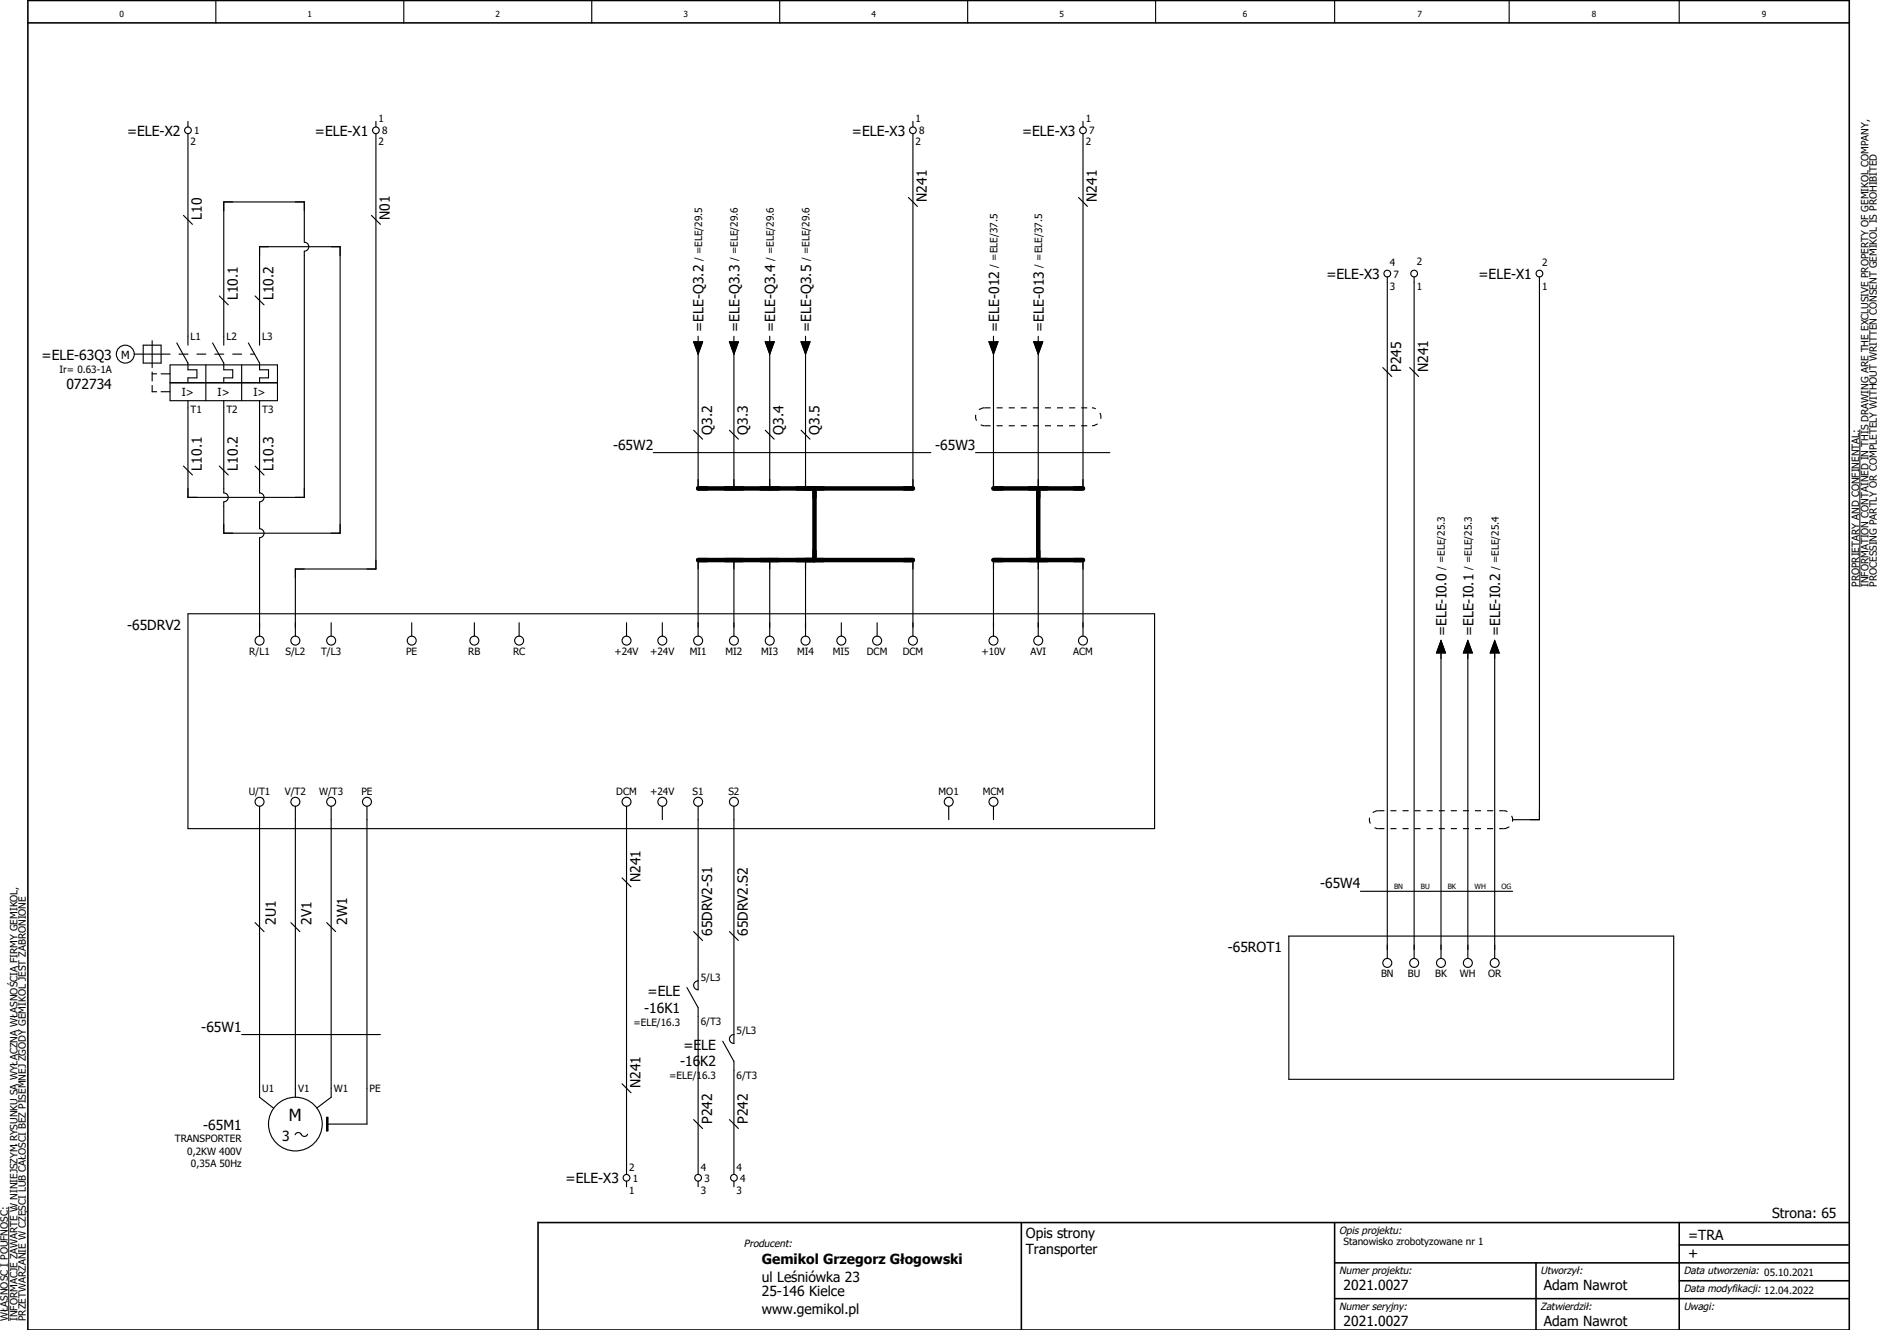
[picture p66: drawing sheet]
<svg xmlns="http://www.w3.org/2000/svg" width="594mm" height="420mm" viewBox="0 0 594 420" stroke-linecap="round" stroke-linejoin="round" font-family="sans-serif">
<defs><g id="words">
<text font-size="5.3" x="91.3" y="354">M</text>
<g font-size="4.4">
<text x="40.1" y="42.9">=ELE-X2</text>
<text x="99.5" y="42.9">=ELE-X1</text>
<text x="269.2" y="42.9">=ELE-X3</text>
<text x="323" y="42.9">=ELE-X3</text>
<text x="292.9" y="63.8" transform="rotate(-90 292.9 63.8)">N241</text>
<text x="346.6" y="63.8" transform="rotate(-90 346.6 63.8)">N241</text>
<text x="63.8" y="69.5" transform="rotate(-90 63.8 69.5)">L10</text>
<text x="123.2" y="69.5" transform="rotate(-90 123.2 69.5)">N01</text>
<text x="419.1" y="88.2">=ELE-X3</text>
<text x="467.2" y="88.2">=ELE-X1</text>
<text x="75.1" y="94.9" transform="rotate(-90 75.1 94.9)">L10.1</text>
<text x="86.4" y="94.9" transform="rotate(-90 86.4 94.9)">L10.2</text>
<text x="222.4" y="104.8" transform="rotate(-90 222.4 104.8)">=ELE-Q3.2</text>
<text x="233.7" y="104.8" transform="rotate(-90 233.7 104.8)">=ELE-Q3.3</text>
<text x="245" y="104.8" transform="rotate(-90 245 104.8)">=ELE-Q3.4</text>
<text x="256.3" y="104.8" transform="rotate(-90 256.3 104.8)">=ELE-Q3.5</text>
<text x="315.7" y="104.8" transform="rotate(-90 315.7 104.8)">=ELE-012</text>
<text x="329.8" y="104.8" transform="rotate(-90 329.8 104.8)">=ELE-013</text>
<text x="13.1" y="113.6">=ELE-63Q3</text>
<text x="442.8" y="117.5" transform="rotate(-90 442.8 117.5)">P245</text>
<text x="451.3" y="117.5" transform="rotate(-90 451.3 117.5)">N241</text>
<text x="21" y="122.7">072734</text>
<text x="225" y="137.3" transform="rotate(-90 225 137.3)">Q3.2</text>
<text x="236.3" y="137.3" transform="rotate(-90 236.3 137.3)">Q3.3</text>
<text x="247.6" y="137.3" transform="rotate(-90 247.6 137.3)">Q3.4</text>
<text x="258.9" y="137.3" transform="rotate(-90 258.9 137.3)">Q3.5</text>
<text x="193.7" y="142.1">-65W2</text>
<text x="295.5" y="142.1">-65W3</text>
<text x="63.8" y="148.6" transform="rotate(-90 63.8 148.6)">L10.1</text>
<text x="75.1" y="148.6" transform="rotate(-90 75.1 148.6)">L10.2</text>
<text x="86.4" y="148.6" transform="rotate(-90 86.4 148.6)">L10.3</text>
<text x="40.2" y="199">-65DRV2</text>
<text x="457.1" y="201" transform="rotate(-90 457.1 201)">=ELE-I0.0</text>
<text x="465.6" y="201" transform="rotate(-90 465.6 201)">=ELE-I0.1</text>
<text x="474.1" y="201" transform="rotate(-90 474.1 201)">=ELE-I0.2</text>
<text x="202.4" y="278.7" transform="rotate(-90 202.4 278.7)">N241</text>
<text x="417.2" y="280.7">-65W4</text>
<text x="87.1" y="292.2" transform="rotate(-90 87.1 292.2)">2U1</text>
<text x="98.4" y="292.2" transform="rotate(-90 98.4 292.2)">2V1</text>
<text x="109.7" y="292.2" transform="rotate(-90 109.7 292.2)">2W1</text>
<text x="225" y="295.7" transform="rotate(-90 225 295.7)">65DRV2-S1</text>
<text x="236.3" y="295.7" transform="rotate(-90 236.3 295.7)">65DRV2.S2</text>
<text x="388" y="300.8">-65ROT1</text>
<text x="204.6" y="314.6">=ELE</text>
<text x="203.6" y="319.9">-16K1</text>
<text x="63.6" y="325.9">-65W1</text>
<text x="216" y="331.6">=ELE</text>
<text x="214.9" y="336.9">-16K2</text>
<text x="202.4" y="343.8" transform="rotate(-90 202.4 343.8)">N241</text>
<text x="64.2" y="356.9">-65M1</text>
<text x="225" y="355.1" transform="rotate(-90 225 355.1)">P242</text>
<text x="236.3" y="355.1" transform="rotate(-90 236.3 355.1)">P242</text>
<text x="89.1" y="360.4">3</text>
<text x="178.7" y="373.8">=ELE-X3</text>
<text x="560" y="384.8">Strona: 65</text>
<text x="324.2" y="391">Opis strony</text>
<text x="533.5" y="391.9">=TRA</text>
<text x="240.7" y="399.5">Gemikol Grzegorz Głogowski</text>
<text x="324.2" y="396.3">Transporter</text>
<text x="533.5" y="397.5">+</text>
<text x="240.7" y="405.1">ul Leśniówka 23</text>
<text x="424.6" y="407.4">2021.0027</text>
<text x="487.9" y="407.4">Adam Nawrot</text>
<text x="240.7" y="409.4">25-146 Kielce</text>
<text x="240.7" y="415">www.gemikol.pl</text>
<text x="424.6" y="418.7">2021.0027</text>
<text x="487.9" y="418.7">Adam Nawrot</text>
</g>
<g font-size="3.5">
<text x="38.2" y="113.3">M</text>
<text x="57.5" y="125.2">I&gt;</text>
<text x="68.8" y="125.2">I&gt;</text>
<text x="80.1" y="125.2">I&gt;</text>
</g>
<g font-size="3.2">
<text x="119.6" y="38.5">1</text>
<text x="289.3" y="38.5">1</text>
<text x="343.1" y="38.5">1</text>
<text x="60.2" y="46">2</text>
<text x="61.4" y="42.4">1</text>
<text x="119.6" y="46">2</text>
<text x="120.8" y="42.4">8</text>
<text x="289.3" y="46">2</text>
<text x="290.5" y="42.4">8</text>
<text x="343.1" y="46">2</text>
<text x="344.2" y="42.4">7</text>
<text x="221.9" y="82.6" transform="rotate(-90 221.9 82.6)">/ =ELE/29.5</text>
<text x="233.2" y="82.6" transform="rotate(-90 233.2 82.6)">/ =ELE/29.6</text>
<text x="244.5" y="82.6" transform="rotate(-90 244.5 82.6)">/ =ELE/29.6</text>
<text x="255.8" y="82.6" transform="rotate(-90 255.8 82.6)">/ =ELE/29.6</text>
<text x="447.7" y="83.8">2</text>
<text x="315.2" y="84.6" transform="rotate(-90 315.2 84.6)">/ =ELE/37.5</text>
<text x="329.3" y="84.6" transform="rotate(-90 329.3 84.6)">/ =ELE/37.5</text>
<text x="439.2" y="84.1">4</text>
<text x="440.4" y="87.7">7</text>
<text x="487.3" y="84.1">2</text>
<text x="439.2" y="91.6">3</text>
<text x="447.7" y="91.6">1</text>
<text x="487.3" y="91.6">1</text>
<text x="60.2" y="107.5">L1</text>
<text x="71.6" y="107.5">L2</text>
<text x="82.9" y="107.5">L3</text>
<text x="18.8" y="117.7">Ir= 0.63-1A</text>
<text x="60.2" y="130.6">T1</text>
<text x="71.6" y="130.6">T2</text>
<text x="82.9" y="130.6">T3</text>
<text x="456.6" y="180.2" transform="rotate(-90 456.6 180.2)">/ =ELE/25.3</text>
<text x="465.1" y="180.2" transform="rotate(-90 465.1 180.2)">/ =ELE/25.3</text>
<text x="473.6" y="180.2" transform="rotate(-90 473.6 180.2)">/ =ELE/25.4</text>
<text x="587.5" y="185.4" transform="rotate(-90 587.5 185.4)">PROPRIETARY AND CONFINENTAL:</text>
<text x="590.4" y="185.4" transform="rotate(-90 590.4 185.4)">INFORMATION CONTAINED IN THIS DRAWING ARE THE EXCLUSIVE PROPERTY OF GEMIKOL COMPANY,</text>
<text x="593.1" y="185.4" transform="rotate(-90 593.1 185.4)">PROCESSING PARTLY OR COMPLETELY WITHOUT WRITTEN CONSENT GEMIKOL IS PROHIBITED</text>
<text x="78.8" y="207">R/L1</text>
<text x="90.2" y="207">S/L2</text>
<text x="101.5" y="207">T/L3</text>
<text x="128.3" y="207">PE</text>
<text x="148" y="207">RB</text>
<text x="162.1" y="207">RC</text>
<text x="194.2" y="207">+24V</text>
<text x="205.5" y="207">+24V</text>
<text x="217.9" y="207">MI1</text>
<text x="229.2" y="207">MI2</text>
<text x="240.6" y="207">MI3</text>
<text x="251.9" y="207">MI4</text>
<text x="263.2" y="207">MI5</text>
<text x="273.9" y="207">DCM</text>
<text x="285.2" y="207">DCM</text>
<text x="310.1" y="207">+10V</text>
<text x="325.6" y="207">AVI</text>
<text x="339.1" y="207">ACM</text>
<text x="78.6" y="251.2">U/T1</text>
<text x="90" y="251.2">V/T2</text>
<text x="100.8" y="251.2">W/T3</text>
<text x="114.2" y="251.2">PE</text>
<text x="194.7" y="251.2">DCM</text>
<text x="205.5" y="251.2">+24V</text>
<text x="218.9" y="251.2">S1</text>
<text x="230.2" y="251.2">S2</text>
<text x="296.6" y="251.2">MO1</text>
<text x="310.6" y="251.2">MCM</text>
<text x="221.5" y="309.8">5/L3</text>
<text x="436.4" y="308.8">BN</text>
<text x="444.9" y="308.8">BU</text>
<text x="453.5" y="308.8">BK</text>
<text x="461.3" y="308.8">WH</text>
<text x="470.2" y="308.8">OR</text>
<text x="200.2" y="324">=ELE/16.3</text>
<text x="221.5" y="323.8">6/T3</text>
<text x="232.8" y="326.7">5/L3</text>
<text x="211.5" y="340.9">=ELE/16.3</text>
<text x="232.8" y="340.7">6/T3</text>
<text x="82.9" y="345.1">U1</text>
<text x="94.2" y="345.1">V1</text>
<text x="105.5" y="345.1">W1</text>
<text x="116.8" y="345.1">PE</text>
<text x="55.3" y="360.9">TRANSPORTER</text>
<text x="59.2" y="364.7">0,2KW 400V</text>
<text x="60.4" y="368.6">0,35A 50Hz</text>
<text x="198.8" y="369.8">2</text>
<text x="221.5" y="369.8">4</text>
<text x="232.8" y="369.8">4</text>
<text x="198.8" y="377.2">1</text>
<text x="200" y="373.3">1</text>
<text x="221.5" y="377.2">3</text>
<text x="222.6" y="373.3">3</text>
<text x="232.8" y="377.2">3</text>
<text x="233.9" y="373.3">4</text>
<text x="423.2" y="389.8">Opis projektu:</text>
<text x="235.1" y="394.1">Producent:</text>
<text x="424.6" y="393.3">Stanowisko zrobotyzowane nr 1</text>
<text x="423.2" y="402.5">Numer projektu:</text>
<text x="486.8" y="402.5">Utworzył:</text>
<text x="532" y="402.5">Data utworzenia: 05.10.2021</text>
<text x="423.2" y="413.8">Numer seryjny:</text>
<text x="486.8" y="413.8">Zatwierdził:</text>
<text x="532" y="408.2">Data modyfikacji: 12.04.2022</text>
<text x="532" y="413.8">Uwagi:</text>
<text x="2.5" y="417.3" transform="rotate(-90 2.5 417.3)">WŁASNOŚĆ I POUFNOŚĆ:</text>
<text x="5.5" y="417.3" transform="rotate(-90 5.5 417.3)">INFORMACJE ZAWARTE W NINIEJSZYM RYSUNKU SĄ WYŁĄCZNĄ WŁASNOŚCIĄ FIRMY GEMIKOL,</text>
<text x="8.2" y="417.3" transform="rotate(-90 8.2 417.3)">PRZETWARZANIE W CZĘŚCI LUB CAŁOŚCI BEZ PISEMNEJ ZGODY GEMIKOL JEST ZABRONIONE</text>
</g>
<g font-size="2.6">
<text x="37.8" y="5.3">0</text>
<text x="97.2" y="5.3">1</text>
<text x="156.6" y="5.3">2</text>
<text x="216" y="5.3">3</text>
<text x="275.4" y="5.3">4</text>
<text x="334.8" y="5.3">5</text>
<text x="392.7" y="5.3">6</text>
<text x="447.9" y="5.3">7</text>
<text x="503" y="5.3">8</text>
<text x="556.8" y="5.3">9</text>
</g>
<g font-size="2.3">
<text x="440.5" y="280.9">BN</text>
<text x="449" y="280.9">BU</text>
<text x="457.5" y="280.9">BK</text>
<text x="466" y="280.9">WH</text>
<text x="474.4" y="280.9">OG</text>
</g>
</g></defs>
<g fill="none" stroke="#000" stroke-width=".35">
<path d="M68.2 .2v7M127.6 .2v7M187 .2v7M246.4 .2v7M305.8 .2v7M365.2 .2v7M421.7 .2v7M476.9 .2v7M530.6 .2v7M59.4 38.3v1.8M118.8 38.3v1.8M288.5 38.3v1.8"/>
<path d="M342.2 38.3v1.8M59.4 42.2v66.8M118.8 42.2v137.6h-25.5v21.2M288.5 42.2v112.1M342.2 42.2v112.1M58 68l2.8 2.9M117.4 68l2.8 2.9M287.1 62.4l2.8 2.8M340.8 62.4l2.8 2.8M69.3 93.5l2.8 2.8M80.6 93.5l2.8 2.8M438.4 87.5v215.3"/>
<path d="M446.9 87.5v215.3M486.5 87.5v171.4h-8.5M42.4 111.9h11.3M45.3 109h5.6v5.7h-5.6zM48.1 118.1h1.4M48.1 107.6v8.5M48.1 117.5v2.9M50.9 118.1h2.8M53.7 115.3h34v11.3h-34zM55.9 108.3l3.5 6.4v2.1h2.8v2.6h-2.8v1.5M56.6 111.9h2.8M62.2 111.9h2.9"/>
<path d="M65.1 115.3v11.3M67.2 108.3l3.5 6.4v2.1h2.8v2.6h-2.8v1.5M67.9 111.9h2.8M70.7 109v-45.2h25.5v12.7a1.41 1.41 0 0 1 1.4 1.4 1.41 1.41 0 0 1-1.4 1.5v77.7h-36.8v-30.5M73.5 111.9h2.9M76.4 115.3v11.3M78.5 108.3l3.5 6.4v2.1h2.8v2.6h-2.8v1.5M79.2 111.9h1.2M82 109v-31.1h25.5v90.5h-36.8v-9.9a1.41 1.41 0 0 0 1.4-1.4 1.41 1.41 0 0 0-1.4-1.4v-29.1M219.2 108h2.8l-1.4 3.9zM220.6 106.2v1.8M220.6 110.5v43.8"/>
<path d="M230.5 108h2.8l-1.4 3.9zM231.9 106.2v1.8M231.9 110.5v43.8M241.8 108h2.8l-1.4 3.9zM243.2 106.2v1.8M243.2 110.5v43.8M253.1 108h2.9l-1.5 3.9zM254.5 106.2v1.8M254.5 110.5v43.8M312.5 108h2.9l-1.5 3.9zM313.9 106.2v1.8M313.9 110.5v43.8"/>
<path d="M326.7 108h2.8l-1.4 3.9zM328.1 106.2v1.8M328.1 110.5v43.8M437 116.1l2.8 2.8M445.5 116.1l2.8 2.8M48.1 121.8v2h1.4M50.9 123.8h2.8M53.7 120.9h34M82 126.6v29.1a1.41 1.41 0 0 1 1.4 1.4 1.41 1.41 0 0 1-1.4 1.4v8.5a1.41 1.41 0 0 1 1.4 1.4 1.41 1.41 0 0 1-1.4 1.5v31.1M219.2 135.9l2.8 2.8M230.5 135.9l2.8 2.8M241.8 135.9l2.8 2.8"/>
<path d="M253.1 135.9l2.9 2.8M58 147.2l2.8 2.9M69.3 147.2l2.8 2.9M80.6 147.2l2.8 2.9M206.5 143h87.6M308.3 143h42.4M220.6 176.9v24.1M231.9 176.9v24.1M243.2 176.9v24.1M254.5 176.9v24.1M288.5 176.9v24.1M313.9 176.9v24.1"/>
<path d="M328.1 176.9v24.1M342.2 176.9v24.1M59.4 193.9h305.4v67.9h-305.4zM104.6 196.7v4.3M130.1 196.7v4.3M149.9 196.7v4.3M164 196.7v4.3M198 196.7v4.3M209.3 196.7v4.3M265.9 196.7v4.3M277.2 196.7v4.3M455.4 206.3v96.5"/>
<path d="M455.4 202.4l1.4 3.9h-2.9zM463.8 206.3v96.5M463.8 202.4l1.5 3.9h-2.9zM472.3 206.3v96.5M472.3 202.4l1.4 3.9h-2.8zM82 254.7v91.9l4.5 3.5M93.3 254.7v91.9M104.6 254.7v91.9l-4.5 3.4M116 254.7v100.4h-12.8M198 254.7v116.3M209.3 254.7v4.2M220.6 254.7v58a1.41 1.41 0 0 1-1.4-1.4 1.41 1.41 0 0 1 1.4-1.4"/>
<path d="M231.9 254.7v75a1.41 1.41 0 0 1-1.4-1.5 1.41 1.41 0 0 1 1.4-1.4M299.8 254.7v4.2M313.9 254.7v4.2M196.6 277.3l2.8 2.9M80.6 291.5l2.8 2.8M91.9 291.5l2.8 2.8M103.2 291.5l2.9 2.8M219.2 294.3l2.8 2.8M230.5 294.3l2.8 2.8M407.3 295.7h121.6v45.3h-121.6zM429.9 281.6h48.1M217.1 312l3.5 6.3"/>
<path d="M220.6 318.3v2.9M76.4 326.8h43.8M220.6 321.2v49.8M228.4 328.9l3.5 6.4v35.7M93.3 358.5a1.06 1.06 0 0 1 1-.7 1.06 1.06 0 0 1 .9 .7M95.2 358.3a1.06 1.06 0 0 0 1 .7 1.06 1.06 0 0 0 1-.7M103.2 353h.4v4.2h-.4zM196.6 342.4l2.8 2.8M219.2 353.7l2.8 2.8M230.5 353.7l2.8 2.8M198 373.1v1.8M220.6 373.1v1.8"/>
<path d="M231.9 373.1v1.8"/>
<circle cx="59.4" cy="41.2" r="1.06"/>
<circle cx="118.8" cy="41.2" r="1.06"/>
<circle cx="288.5" cy="41.2" r="1.06"/>
<circle cx="342.2" cy="41.2" r="1.06"/>
<circle cx="438.4" cy="86.4" r="1.06"/>
<circle cx="446.9" cy="86.4" r="1.06"/>
<circle cx="486.5" cy="86.4" r="1.06"/>
<circle cx="39.6" cy="111.9" r="2.83"/>
<circle cx="82" cy="202.4" r="1.41"/>
<circle cx="93.3" cy="202.4" r="1.41"/>
<circle cx="104.6" cy="202.4" r="1.41"/>
<circle cx="130.1" cy="202.4" r="1.41"/>
<circle cx="149.9" cy="202.4" r="1.41"/>
<circle cx="164" cy="202.4" r="1.41"/>
<circle cx="198" cy="202.4" r="1.41"/>
<circle cx="209.3" cy="202.4" r="1.41"/>
<circle cx="220.6" cy="202.4" r="1.41"/>
<circle cx="231.9" cy="202.4" r="1.41"/>
<circle cx="243.2" cy="202.4" r="1.41"/>
<circle cx="254.5" cy="202.4" r="1.41"/>
<circle cx="265.9" cy="202.4" r="1.41"/>
<circle cx="277.2" cy="202.4" r="1.41"/>
<circle cx="288.5" cy="202.4" r="1.41"/>
<circle cx="313.9" cy="202.4" r="1.41"/>
<circle cx="328.1" cy="202.4" r="1.41"/>
<circle cx="342.2" cy="202.4" r="1.41"/>
<circle cx="82" cy="253.3" r="1.41"/>
<circle cx="93.3" cy="253.3" r="1.41"/>
<circle cx="104.6" cy="253.3" r="1.41"/>
<circle cx="116" cy="253.3" r="1.41"/>
<circle cx="198" cy="253.3" r="1.41"/>
<circle cx="209.3" cy="253.3" r="1.41"/>
<circle cx="220.6" cy="253.3" r="1.41"/>
<circle cx="231.9" cy="253.3" r="1.41"/>
<circle cx="299.8" cy="253.3" r="1.41"/>
<circle cx="313.9" cy="253.3" r="1.41"/>
<circle cx="438.4" cy="304.2" r="1.41"/>
<circle cx="446.9" cy="304.2" r="1.41"/>
<circle cx="455.4" cy="304.2" r="1.41"/>
<circle cx="463.8" cy="304.2" r="1.41"/>
<circle cx="472.3" cy="304.2" r="1.41"/>
<circle cx="93.3" cy="355.1" r="8.5"/>
<circle cx="198" cy="372.1" r="1.06"/>
<circle cx="220.6" cy="372.1" r="1.06"/>
<circle cx="231.9" cy="372.1" r="1.06"/>
</g>
<path d="M8.8 7.2h575.6M8.8 .2h575.6v420h-575.6zM322.7 386.2v34M421.7 386.2v34M421.7 398.9h162.7M485.4 398.9v21.3M530.6 386.2v34M530.6 393.3h53.4M584.4 386.2h-414.4v34M421.7 410.3h162.7M530.6 404.6h53.8" fill="none" stroke="#000" stroke-width=".49"/>
<path d="M587.7 135.7v49.7M2.8 381.2v36.1" fill="none" stroke="#000" stroke-width=".32"/>
<path d="M220.6 154.3h67.9M257.4 154.3v22.6M313.9 154.3h28.3M328.1 154.3v22.6M220.6 176.9h67.9M313.9 176.9h28.3" fill="none" stroke="#000" stroke-width="1.4"/>
<path d="M219.2 108h2.8l-1.4 3.9zM230.5 108h2.8l-1.4 3.9zM241.8 108h2.8l-1.4 3.9zM253.1 108h2.9l-1.5 3.9zM312.5 108h2.9l-1.5 3.9zM326.7 108h2.8l-1.4 3.9zM455.4 202.4l1.4 3.9h-2.9zM463.8 202.4l1.5 3.9h-2.9zM472.3 202.4l1.4 3.9h-2.8zM103.2 353h.4v4.2h-.4z" fill="#000" stroke="#000" stroke-width=".32"/>
<path d="M311.1 134.5h34M311.1 128.8h34M311.1 128.8a2.83 2.83 0 0 0-2.8 2.9 2.83 2.83 0 0 0 2.8 2.8M345.1 134.5a2.83 2.83 0 0 0 2.8-2.8 2.83 2.83 0 0 0-2.8-2.9M435.6 256.1h39.6M435.6 256.1a2.83 2.83 0 0 0-2.9 2.8 2.83 2.83 0 0 0 2.9 2.9M435.6 261.8h39.6M475.2 261.8a2.83 2.83 0 0 0 2.8-2.9 2.83 2.83 0 0 0-2.8-2.8" fill="none" stroke="#000" stroke-width=".35" stroke-dasharray="1.9 1.9" stroke-linecap="butt"/>
<use href="#words"/>
</svg>
